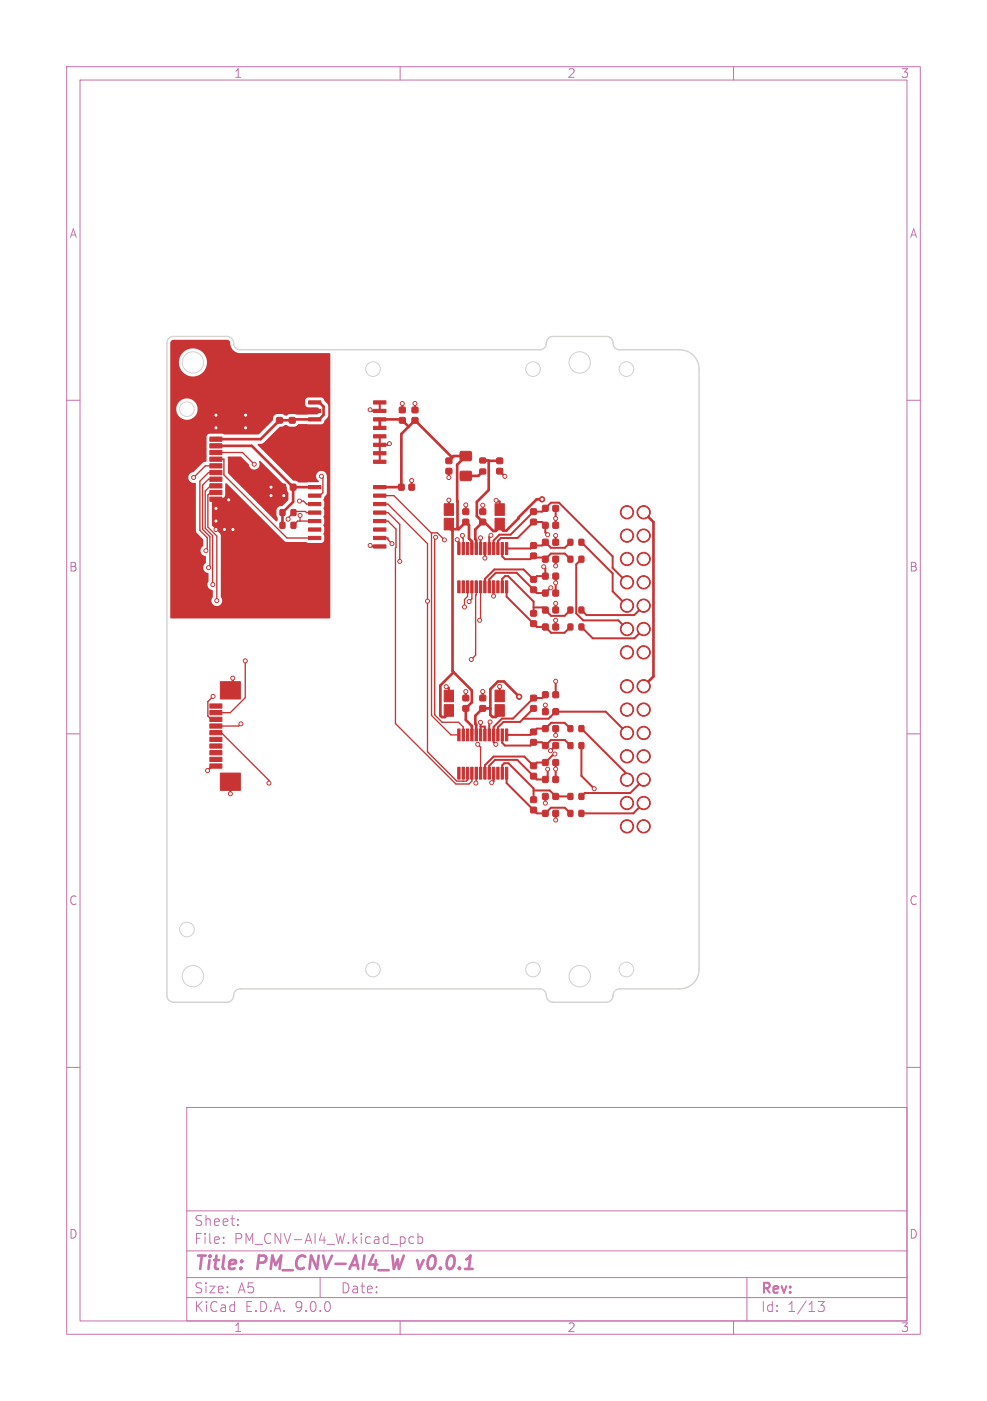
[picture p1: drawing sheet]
<svg xmlns="http://www.w3.org/2000/svg" width="148mm" height="210mm" viewBox="0 0 148 210" stroke-linecap="round" stroke-linejoin="round" font-family="sans-serif">
<defs><g id="words">
<g font-size="2.8" fill="#c872ab">
<text x="29" y="190.9">Title:</text>
<text x="38.7" y="190.9">PM_CNV-AI4_W</text>
<text x="63.5" y="190.9">v0.0.1</text>
</g>
<g font-size="2.1" fill="#c872ab">
<text x="29" y="184">Sheet:</text>
<text x="29" y="186.7">File:</text>
<text x="35.1" y="186.7">PM_CNV-AI4_W.kicad_pcb</text>
<text x="29" y="196.9">KiCad</text>
<text x="29" y="194.1">Size:</text>
<text x="35.7" y="194.1">A5</text>
<text x="36.7" y="196.9">E.D.A.</text>
<text x="44.3" y="196.9">9.0.0</text>
<text x="51" y="194.1">Date:</text>
<text x="114" y="194.3">Rev:</text>
<text x="114" y="196.9">Id:</text>
<text x="118.1" y="196.9">1/13</text>
</g>
<g font-size="1.8" fill="#c872ab">
<text x="35" y="11.9">1</text>
<text x="85" y="11.9">2</text>
<text x="135" y="11.9">3</text>
<text x="10.3" y="35.9">A</text>
<text x="136.4" y="35.9">A</text>
<text x="10.3" y="85.9">B</text>
<text x="136.3" y="85.9">B</text>
<text x="10.3" y="135.9">C</text>
<text x="136.3" y="135.9">C</text>
<text x="10.3" y="185.9">D</text>
<text x="136.3" y="185.9">D</text>
<text x="35" y="199.9">1</text>
<text x="85" y="199.9">2</text>
<text x="135" y="199.9">3</text>
</g>
</g></defs>
<g fill="none" stroke="#c872ab" stroke-width=".15">
<path d="M10 10h128v190h-128zM12 12h124v186h-124zM60 10v2M110 10v2M10 60h2M136 60h2M10 110h2M136 110h2M10 160h2M28 166h108v32h-108zM136 160h2M28 194.5h108"/>
<path d="M28 191.5h108M28 187.5h108M28 181.5h108M33.5 186.3v.1M33.5 185.5v.1M35.7 183.6v.1M35.7 182.8v.1M48 191.5v3M60 198v2M61.4 186.3l.2 .1 .4-.1M62 185.5l-.4-.1-.2 .1M62.7 185.5l.4-.1 .3 .3v.4l-.2 .2h-.5"/>
<path d="M62.7 184.9v1.5M110 198v2M112 191.5v6.5M122.7 195.1h.9l-.5 .6a.41 .41 0 0 1 .5 .3v.3l-.1 .2h-.8"/>
</g>
<path d="M62.6 188.9l.3 1.3" fill="none" stroke="#c872ab" stroke-width=".4"/>
<g fill="#c83434" stroke="#c83434" stroke-width=".15">
<path d="M81.4 103.7h.8v.8h-.8z"/>
<path d="M82.9 103.7h.8v.8h-.8z"/>
<path d="M85.2 93.6h.7v.8h-.7z"/>
<path d="M86.8 93.6h.7v.8h-.7z"/>
<path d="M74.2 105.6h1.4v1.8h-1.4z"/>
<path d="M74.2 103.5h1.4v1.7h-1.4z"/>
<path d="M43.4 62.6h.8v.8h-.8z"/>
<path d="M43.4 61.1h.8v.7h-.8z"/>
<path d="M85.2 121.5h.7v.8h-.7z"/>
<path d="M86.8 121.5h.7v.8h-.7z"/>
<path d="M81.4 116.4h.8v.8h-.8z"/>
<path d="M82.9 116.4h.8v.8h-.8z"/>
<path d="M68.6 115h.4v1.8h-.4z"/>
<path d="M69.3 115h.3v1.8h-.3z"/>
<path d="M69.9 115h.4v1.8h-.4z"/>
<path d="M70.6 115h.3v1.8h-.3z"/>
<path d="M71.2 115h.4v1.8h-.4z"/>
<path d="M71.9 115h.3v1.8h-.3z"/>
<path d="M72.5 115h.4v1.8h-.4z"/>
<path d="M73.2 115h.3v1.8h-.3z"/>
<path d="M73.8 115h.4v1.8h-.4z"/>
<path d="M74.5 115h.3v1.8h-.3z"/>
<path d="M75.1 115h.4v1.8h-.4z"/>
<path d="M75.8 115h.3v1.8h-.3z"/>
<path d="M75.8 109.3h.3v1.7h-.3z"/>
<path d="M75.1 109.3h.4v1.7h-.4z"/>
<path d="M74.5 109.3h.3v1.7h-.3z"/>
<path d="M73.8 109.3h.4v1.7h-.4z"/>
<path d="M73.2 109.3h.3v1.7h-.3z"/>
<path d="M72.5 109.3h.4v1.7h-.4z"/>
<path d="M71.9 109.3h.3v1.7h-.3z"/>
<path d="M71.2 109.3h.4v1.7h-.4z"/>
<path d="M70.6 109.3h.3v1.7h-.3z"/>
<path d="M69.9 109.3h.4v1.7h-.4z"/>
<path d="M69.3 109.3h.3v1.7h-.3z"/>
<path d="M68.6 109.3h.4v1.7h-.4z"/>
<path d="M81.4 83.4h.8v.8h-.8z"/>
<path d="M82.9 83.4h.8v.8h-.8z"/>
<path d="M82.9 80.9h.8v.8h-.8z"/>
<path d="M81.4 80.9h.8v.8h-.8z"/>
<path d="M74.5 68.7h.8v.8h-.8z"/>
<path d="M74.5 70.2h.8v.8h-.8z"/>
<path d="M66.6 105.6h1.4v1.8h-1.4z"/>
<path d="M66.6 103.5h1.4v1.7h-1.4z"/>
<path d="M82.9 113.9h.8v.8h-.8z"/>
<path d="M81.4 113.9h.8v.8h-.8z"/>
<path d="M79.6 119.5h.8v.8h-.8z"/>
<path d="M79.6 121h.8v.8h-.8z"/>
<path d="M79.6 81.4h.8v.8h-.8z"/>
<path d="M79.6 82.9h.8v.8h-.8z"/>
<path d="M82.9 78.3h.8v.8h-.8z"/>
<path d="M81.4 78.3h.8v.8h-.8z"/>
<path d="M79.6 91.6h.8v.7h-.8z"/>
<path d="M79.6 93.1h.8v.8h-.8z"/>
<path d="M79.6 105.8h.8v.8h-.8z"/>
<path d="M79.6 104.3h.8v.7h-.8z"/>
<path d="M79.6 86.5h.8v.7h-.8z"/>
<path d="M79.6 88h.8v.8h-.8z"/>
<path d="M81.4 75.8h.8v.8h-.8z"/>
<path d="M82.9 75.8h.8v.8h-.8z"/>
<path d="M72 70.3h.8v.7h-.8z"/>
<path d="M72 68.7h.8v.7h-.8z"/>
<path d="M82.9 108.8h.8v.8h-.8z"/>
<path d="M81.4 108.8h.8v.8h-.8z"/>
<path d="M85.2 80.9h.7v.8h-.7z"/>
<path d="M86.8 80.9h.7v.8h-.7z"/>
<path d="M79.6 114.4h.8v.8h-.8z"/>
<path d="M79.6 116h.8v.7h-.8z"/>
<path d="M82.9 91h.8v.8h-.8z"/>
<path d="M81.4 91h.8v.8h-.8z"/>
<path d="M68.6 87.1h.4v1.7h-.4z"/>
<path d="M69.3 87.1h.3v1.7h-.3z"/>
<path d="M69.9 87.1h.4v1.7h-.4z"/>
<path d="M70.6 87.1h.3v1.7h-.3z"/>
<path d="M71.2 87.1h.4v1.7h-.4z"/>
<path d="M71.9 87.1h.3v1.7h-.3z"/>
<path d="M72.5 87.1h.4v1.7h-.4z"/>
<path d="M73.2 87.1h.3v1.7h-.3z"/>
<path d="M73.8 87.1h.4v1.7h-.4z"/>
<path d="M74.5 87.1h.3v1.7h-.3z"/>
<path d="M75.1 87.1h.4v1.7h-.4z"/>
<path d="M75.8 87.1h.3v1.7h-.3z"/>
<path d="M75.8 81.3h.3v1.8h-.3z"/>
<path d="M75.1 81.3h.4v1.8h-.4z"/>
<path d="M74.5 81.3h.3v1.8h-.3z"/>
<path d="M73.8 81.3h.4v1.8h-.4z"/>
<path d="M73.2 81.3h.3v1.8h-.3z"/>
<path d="M72.5 81.3h.4v1.8h-.4z"/>
<path d="M71.9 81.3h.3v1.8h-.3z"/>
<path d="M71.2 81.3h.4v1.8h-.4z"/>
<path d="M70.6 81.3h.3v1.8h-.3z"/>
<path d="M69.9 81.3h.4v1.8h-.4z"/>
<path d="M69.3 81.3h.3v1.8h-.3z"/>
<path d="M68.6 81.3h.4v1.8h-.4z"/>
<path d="M69.4 105.8h.9v.8h-.9z"/>
<path d="M69.4 104.3h.9v.7h-.9z"/>
<path d="M69.4 77.9h.9v.7h-.9z"/>
<path d="M69.4 76.3h.9v.8h-.9z"/>
<path d="M31.5 114.5h1.8v.6h-1.8z"/>
<path d="M31.5 113.5h1.8v.6h-1.8z"/>
<path d="M31.5 112.5h1.8v.6h-1.8z"/>
<path d="M31.5 111.5h1.8v.6h-1.8z"/>
<path d="M31.5 110.5h1.8v.6h-1.8z"/>
<path d="M31.5 109.5h1.8v.6h-1.8z"/>
<path d="M31.5 108.5h1.8v.6h-1.8z"/>
<path d="M31.5 107.5h1.8v.6h-1.8z"/>
<path d="M31.5 106.5h1.8v.6h-1.8z"/>
<path d="M31.5 105.5h1.8v.6h-1.8z"/>
<path d="M33 115.9h3v2.6h-3z"/>
<path d="M33 102.2h3v2.6h-3z"/>
<path d="M81.4 106.3h.8v.8h-.8z"/>
<path d="M82.9 106.3h.8v.8h-.8z"/>
<path d="M42 76.4h.7v.9h-.7z"/>
<path d="M43.7 76.4h.6v.9h-.6z"/>
<path d="M59.9 62.6h.8v.8h-.8z"/>
<path d="M59.9 61.1h.8v.7h-.8z"/>
<path d="M69 70.7h1.7v1.3h-1.7z"/>
<path d="M69 67.7h1.7v1.3h-1.7z"/>
<path d="M41.5 62.6h.8v.8h-.8z"/>
<path d="M41.5 61.1h.8v.7h-.8z"/>
<path d="M42 78.3h.7v.9h-.7z"/>
<path d="M43.7 78.3h.6v.9h-.6z"/>
<path d="M66.6 77.7h1.4v1.7h-1.4z"/>
<path d="M66.6 75.5h1.4v1.8h-1.4z"/>
<path d="M81.4 111.4h.8v.8h-.8z"/>
<path d="M82.9 111.4h.8v.8h-.8z"/>
<path d="M82.9 86h.8v.8h-.8z"/>
<path d="M81.4 86h.8v.8h-.8z"/>
<path d="M61.8 62.6h.8v.8h-.8z"/>
<path d="M61.8 61.1h.8v.7h-.8z"/>
<path d="M79.6 109.3h.8v.8h-.8z"/>
<path d="M79.6 110.9h.8v.7h-.8z"/>
<path d="M81.4 119h.8v.8h-.8z"/>
<path d="M82.9 119h.8v.8h-.8z"/>
<path d="M66.9 68.7h.8v.8h-.8z"/>
<path d="M66.9 70.2h.8v.8h-.8z"/>
<path d="M31.5 74.5h1.8v.6h-1.8z"/>
<path d="M31.5 73.5h1.8v.6h-1.8z"/>
<path d="M31.5 72.5h1.8v.6h-1.8z"/>
<path d="M31.5 71.5h1.8v.6h-1.8z"/>
<path d="M31.5 70.5h1.8v.6h-1.8z"/>
<path d="M31.5 69.5h1.8v.6h-1.8z"/>
<path d="M31.5 68.5h1.8v.6h-1.8z"/>
<path d="M31.5 67.5h1.8v.6h-1.8z"/>
<path d="M31.5 66.5h1.8v.6h-1.8z"/>
<path d="M31.5 65.5h1.8v.6h-1.8z"/>
<path d="M33 75.9h3v2.6h-3z"/>
<path d="M33 62.2h3v2.6h-3z"/>
<path d="M72 105.8h.8v.8h-.8z"/>
<path d="M72 104.3h.8v.7h-.8z"/>
<path d="M46.3 72.8h1.8v.5h-1.8z"/>
<path d="M46.3 74.1h1.8v.4h-1.8z"/>
<path d="M46.3 75.3h1.8v.5h-1.8z"/>
<path d="M46.3 76.6h1.8v.5h-1.8z"/>
<path d="M46.3 77.9h1.8v.4h-1.8z"/>
<path d="M46.3 79.1h1.8v.5h-1.8z"/>
<path d="M46.3 80.4h1.8v.5h-1.8z"/>
<path d="M46.3 81.7h1.8v.5h-1.8z"/>
<path d="M56 81.7h1.9v.5h-1.9z"/>
<path d="M56 80.4h1.9v.5h-1.9z"/>
<path d="M56 79.1h1.9v.5h-1.9z"/>
<path d="M56 77.9h1.9v.4h-1.9z"/>
<path d="M56 76.6h1.9v.5h-1.9z"/>
<path d="M56 75.3h1.9v.5h-1.9z"/>
<path d="M56 74.1h1.9v.4h-1.9z"/>
<path d="M56 72.8h1.9v.5h-1.9z"/>
<path d="M81.4 88.5h.8v.8h-.8z"/>
<path d="M82.9 88.5h.8v.8h-.8z"/>
<path d="M72 77.9h.8v.7h-.8z"/>
<path d="M72 76.3h.8v.8h-.8z"/>
<path d="M85.2 111.3h.7v.9h-.7z"/>
<path d="M86.8 111.3h.7v.9h-.7z"/>
<path d="M79.6 77.9h.8v.7h-.8z"/>
<path d="M79.6 76.3h.8v.8h-.8z"/>
<path d="M81.4 121.5h.8v.8h-.8z"/>
<path d="M82.9 121.5h.8v.8h-.8z"/>
<path d="M85.2 83.4h.7v.8h-.7z"/>
<path d="M86.8 83.4h.7v.8h-.7z"/>
<path d="M81.4 93.6h.8v.8h-.8z"/>
<path d="M82.9 93.6h.8v.8h-.8z"/>
<path d="M85.2 108.8h.7v.8h-.7z"/>
<path d="M86.8 108.8h.7v.8h-.7z"/>
<path d="M74.2 77.7h1.4v1.7h-1.4z"/>
<path d="M74.2 75.5h1.4v1.8h-1.4z"/>
<path d="M59.8 72.6h.8v.8h-.8z"/>
<path d="M61.4 72.6h.7v.8h-.7z"/>
<path d="M46.3 60.1h1.8v.5h-1.8z"/>
<path d="M46.3 61.4h1.8v.4h-1.8z"/>
<path d="M46.3 62.6h1.8v.5h-1.8z"/>
<path d="M46.3 63.9h1.8v.5h-1.8z"/>
<path d="M46.3 65.2h1.8v.4h-1.8z"/>
<path d="M46.3 66.4h1.8v.5h-1.8z"/>
<path d="M46.3 67.7h1.8v.5h-1.8z"/>
<path d="M46.3 69h1.8v.5h-1.8z"/>
<path d="M56 69h1.9v.5h-1.9z"/>
<path d="M56 67.7h1.9v.5h-1.9z"/>
<path d="M56 66.4h1.9v.5h-1.9z"/>
<path d="M56 65.2h1.9v.4h-1.9z"/>
<path d="M56 63.9h1.9v.5h-1.9z"/>
<path d="M56 62.6h1.9v.5h-1.9z"/>
<path d="M56 61.4h1.9v.4h-1.9z"/>
<path d="M56 60.1h1.9v.5h-1.9z"/>
<path d="M43.6 72.6h.7v.8h-.7z"/>
<path d="M42 72.6h.8v.8h-.8z"/>
<path d="M85.2 91h.7v.9h-.7z"/>
<path d="M86.8 91h.7v.9h-.7z"/>
<path d="M85.2 119h.7v.8h-.7z"/>
<path d="M86.8 119h.7v.8h-.7z"/>
<circle cx="94" cy="97.8" r="1"/>
<circle cx="94" cy="94.3" r="1"/>
<circle cx="94" cy="90.8" r="1"/>
<circle cx="94" cy="87.3" r="1"/>
<circle cx="94" cy="83.8" r="1"/>
<circle cx="94" cy="80.3" r="1"/>
<circle cx="94" cy="76.8" r="1"/>
<circle cx="96.5" cy="97.8" r="1"/>
<circle cx="96.5" cy="94.3" r="1"/>
<circle cx="96.5" cy="90.8" r="1"/>
<circle cx="96.5" cy="87.3" r="1"/>
<circle cx="96.5" cy="83.8" r="1"/>
<circle cx="96.5" cy="80.3" r="1"/>
<circle cx="96.5" cy="76.8" r="1"/>
<circle cx="94" cy="123.9" r="1"/>
<circle cx="94" cy="120.4" r="1"/>
<circle cx="94" cy="116.9" r="1"/>
<circle cx="94" cy="113.4" r="1"/>
<circle cx="94" cy="109.9" r="1"/>
<circle cx="94" cy="106.4" r="1"/>
<circle cx="94" cy="102.9" r="1"/>
<circle cx="96.5" cy="123.9" r="1"/>
<circle cx="96.5" cy="120.4" r="1"/>
<circle cx="96.5" cy="116.9" r="1"/>
<circle cx="96.5" cy="113.4" r="1"/>
<circle cx="96.5" cy="109.9" r="1"/>
<circle cx="96.5" cy="106.4" r="1"/>
<circle cx="96.5" cy="102.9" r="1"/>
<circle cx="38.1" cy="69.6" r=".3"/>
<circle cx="48.2" cy="71.4" r=".3"/>
<circle cx="32.4" cy="79.4" r=".3"/>
<circle cx="36.8" cy="62.2" r=".3"/>
<circle cx="32.4" cy="62.2" r=".3"/>
<circle cx="32.4" cy="64.1" r=".3"/>
<circle cx="36.8" cy="64.1" r=".3"/>
<circle cx="34.9" cy="79.4" r=".3"/>
<circle cx="40.6" cy="74.3" r=".3"/>
<circle cx="32.4" cy="78.1" r=".3"/>
<circle cx="34.3" cy="74.9" r=".3"/>
<circle cx="42.5" cy="74.3" r=".3"/>
<circle cx="33.7" cy="79.4" r=".3"/>
<circle cx="40.6" cy="73" r=".3"/>
<circle cx="32.4" cy="76.2" r=".3"/>
<circle cx="64.1" cy="90.1" r=".3"/>
<circle cx="69.7" cy="91" r=".3"/>
<circle cx="34.9" cy="101.7" r=".3"/>
<circle cx="74.4" cy="75" r=".3"/>
<circle cx="74" cy="89.4" r=".3"/>
<circle cx="82.6" cy="112.5" r=".3"/>
<circle cx="69.9" cy="103.7" r=".3"/>
<circle cx="83.3" cy="93" r=".3"/>
<circle cx="72.4" cy="75.7" r=".3"/>
<circle cx="69.9" cy="75.7" r=".3"/>
<circle cx="81.8" cy="105.7" r=".3"/>
<circle cx="66.9" cy="102.9" r=".3"/>
<circle cx="60.3" cy="60.5" r=".3"/>
<circle cx="55.5" cy="81.8" r=".3"/>
<circle cx="83.3" cy="110.2" r=".3"/>
<circle cx="83.3" cy="77.7" r=".3"/>
<circle cx="72.4" cy="103.7" r=".3"/>
<circle cx="72.1" cy="80.6" r=".3"/>
<circle cx="55.5" cy="61.4" r=".3"/>
<circle cx="83.3" cy="80.3" r=".3"/>
<circle cx="83.3" cy="115.3" r=".3"/>
<circle cx="83.3" cy="102.1" r=".3"/>
<circle cx="75.7" cy="71.4" r=".3"/>
<circle cx="81.8" cy="120.4" r=".3"/>
<circle cx="67.3" cy="75" r=".3"/>
<circle cx="67.3" cy="71.6" r=".3"/>
<circle cx="31.1" cy="115.5" r=".3"/>
<circle cx="72.1" cy="108.3" r=".3"/>
<circle cx="83.3" cy="122.9" r=".3"/>
<circle cx="72.7" cy="83.7" r=".3"/>
<circle cx="61.7" cy="72" r=".3"/>
<circle cx="83.3" cy="87.4" r=".3"/>
<circle cx="58.4" cy="66.5" r=".3"/>
<circle cx="83.3" cy="84.8" r=".3"/>
<circle cx="83.3" cy="90.4" r=".3"/>
<circle cx="62.2" cy="60.5" r=".3"/>
<circle cx="74.9" cy="102.9" r=".3"/>
<circle cx="34.5" cy="119" r=".3"/>
<circle cx="73.7" cy="117.3" r=".3"/>
<circle cx="81.3" cy="74.8" r=".4"/>
<circle cx="77.9" cy="104.4" r=".4"/>
<circle cx="66.6" cy="80.9" r=".3"/>
<circle cx="68.6" cy="80.9" r=".3"/>
<circle cx="65.3" cy="80.5" r=".3"/>
<circle cx="58.8" cy="81.5" r=".3"/>
<circle cx="69.3" cy="80.3" r=".3"/>
<circle cx="44.9" cy="75.1" r=".3"/>
<circle cx="29" cy="71.6" r=".3"/>
<circle cx="31.9" cy="87.6" r=".3"/>
<circle cx="32.5" cy="90" r=".3"/>
<circle cx="82.1" cy="80.2" r=".3"/>
<circle cx="73.6" cy="80.2" r=".3"/>
<circle cx="81.5" cy="85" r=".3"/>
<circle cx="82.6" cy="88.1" r=".3"/>
<circle cx="73.5" cy="108.2" r=".3"/>
<circle cx="89.1" cy="118.2" r=".3"/>
<circle cx="74.4" cy="111.6" r=".3"/>
<circle cx="83.2" cy="113" r=".3"/>
<circle cx="82.1" cy="115.3" r=".3"/>
<circle cx="59.9" cy="84.2" r=".3"/>
<circle cx="70.3" cy="90.2" r=".3"/>
<circle cx="30.9" cy="82.6" r=".3"/>
<circle cx="31.3" cy="85.1" r=".3"/>
<circle cx="70.7" cy="98.9" r=".3"/>
<circle cx="32" cy="104.4" r=".3"/>
<circle cx="36.1" cy="108.5" r=".3"/>
<circle cx="71.6" cy="111.6" r=".3"/>
<circle cx="71.4" cy="117.4" r=".3"/>
<circle cx="40.3" cy="117.4" r=".3"/>
<circle cx="71.9" cy="93" r=".3"/>
<circle cx="36.8" cy="99.1" r=".3"/>
<circle cx="43.2" cy="77.8" r=".3"/>
<circle cx="45" cy="77.3" r=".3"/>
</g>
<g fill="none" stroke="#c83434" stroke-width=".4">
<path d="M32.4 66.8h5.4l6.2 6.2M44 73h3.2M44 73v2.2l-1.6 1.6v1.9M47.2 60.3h.7l.6 .7v1.2l-.7 .7h-3.8l-.2 .1h-1.9l-2.8 2.8h-6.7M56.9 62.9h3.3l1.1 1.1M56.9 63v1.1M67.3 78.7l.7 .6h.8M67.3 69.1l.7-.7h1.8l-1.2 1.3v9.5l.2 .1M67.3 78.6v.4l.6 .6v21l2.9 2.9v1.8l-1 .9v1.7l1 .9v1.4M67.8 68.6l-5.6-5.6-2 2.1v7.9h-3.3M68.8 79.3l1-1.1 .5 .5v2l.5 .5v1M72.4 78.2l-1.1 1.2 .1 2.8"/>
<path d="M72.4 78.2h.2l1.4 1.4h.3l.6-.6M72.4 69l.9 .1M72.4 70.7l-.7 .6h-1.9M73.3 69.1v4.4l-1.8 1.7v2.2l.9 .8M73.3 69.1h1.6M74.9 78.6v.4M81.3 74.8h-.8l-4.6 4.8h-.4l-.6-.6M96.5 76.8l1.5 1.5v23.1l-1.5 1.5M68 100.8l-2 2v4.4l.3 .3h.4l.6-.6v-.4M73.5 106.2h-1.1l-1.1 1.1 .1 2.9M77.9 104.4l-2.3-2.2h-.9l-1.2 1.1v3.9l.4 .3h.5l.5-.6v-.4"/>
</g>
<g fill="none" stroke="#c83434" stroke-width=".2">
<path d="M32.4 67.8h4l1.7 1.8M32.4 68.8h1.2v2.4l9.4 9.4h4.2M32.4 69.8h-1.6l-1.8 1.8M32.4 72.8h-.8l-.8 .8v5.6l1.1 1.1v7.3M32.4 73.8h-.8l-.4 .4v4.8l1.3 1.4v9.6M32.4 70.8h-1.1l-1.3 1.3v7.4l1.1 1.1v1.8l-.2 .2M32.4 71.8h-1.1l-.9 .9v6.6l1.1 1.1v4.5l-.2 .2M44.9 75.1h.6l.5 .5h1.2M45 77.3v.8M47.2 76.8h-1.2l-.2-.1h-1.6l-1 .9v.2M47.2 78.1h-2.6l-.6 .6M48.2 71.4l.2 .2v2.2l-.4 .5h-.8"/>
<path d="M56.9 74.3h2.2l5.6 5.6M56.9 75.6h1.3l5.9 5.9v31.2l4.4 4.4h1.4l.2-.2v-1M56.9 78.1h1.3l1.2 1.2-.1 29.2 9.1 9h1.9l.5-.4v-1.2M56.9 76.8h1.3l1.7 1.8v5.6M64.7 79.9v27.3l2.9 3h1.2M64.7 79.9h.9l1 1M36.8 99.1v5.5l-2.3 2.2h-2.1M56.9 80.6h1.3v.3l.6 .6M59.9 84.2h.1M65.3 80.5l-.1 .2v26.4l1.1 1.2h2.5l.7 .7v1.2M68.6 80.9l.2 .3v1M69.3 80.3v.3l.2 .2v1.4"/>
<path d="M69.7 91h.1M70.1 88v1.4l-.4 .5v1.1M70.8 88v1.8l-.5 .4M71.4 88v1.2h-.1v9l-.6 .7M72.1 88v4.8l-.2 .2M32 104.4l-.8 .8v2.1l.5 .5h.7M32.4 109.8h.8l7.1 7.2v.4M36.1 108.5l-.3 .3h-3.4M69.4 117.1h.1M71.4 115.9v1.5M71.6 111.6l.5 .4v3.9"/>
</g>
<g fill="none" stroke="#c83434" stroke-width=".3">
<path d="M56.9 60.3v1.3h-1.2l-.2-.2M56.9 65.4v3.8M58.4 66.5l-.2 .2h-1.3M60.3 60.5v1M61.7 72v1M62.2 60.5v1M67.3 70.6v1M67.3 75v1.4M69.8 75.7v1M72.4 75.7v1M74.4 75l.2 .2h.3v1.2M74.9 70.6l.8 .8"/>
<path d="M83.3 76.2v2.5M55.5 81.8l.2 .1h1.2M72.1 80.6v1.6M72.7 82.2v1.5M73.4 88v-1.2l.9-.9h3.2l3 3h1.3l.8-.8M73.6 80.2l-.2 .3v1.7M74 82.2v-1.2l.9-.9h1.7l3.4-3.4h1.3l1.3-1.3h1.2l8.1 8v1.7l2.1 2.2M74 88v1.4M75.3 82.2v1.2l.4 .4h3.8l.5-.5M75.3 88v-1.2l.4-.4h.5l3.8 3.8v1.7M76 88v1.4l4.5 4.6h1.3l.8 .9h2.1l.8-.9M79.8 83.6h1.7l.3 .2 .8-.8h2.1l.8 .8"/>
<path d="M80 91.1h1.4l1.2 1.2h2.1l.8-.9M81.5 85l.3 .2v1.2h-1.3l-.5 .5-1.5-1.5h-4.4l-1.4 1.4v1.2M82.1 80.2l-.3-.4v-1.1l-.5-.5h-1.3l-2.4 2.4h-2.5l-.4 .5v1.1M83.3 80.3v1M83.3 83.8v1M83.3 86.4v2.5M83.3 90.4v1M83.3 93v1M85.5 81.3l-.8 .8h-2.1l-.8-.8-.5 .5h-1.3l-.4 .4h-3.6M87.2 81.3l4.7 4.7v2.6l2.1 2.2M87.2 83.8l-.8 .8v7.4l1.1 1h5.2l1.3 1.3M87.2 94l1.7 1.7h6.2l1.4-1.4"/>
<path d="M96.5 90.8l-1.4 1.4h-7.2l-.7-.8M32.4 114.8h.1M32.4 114.8h-.6l-.7 .7M34.5 117.2v1.8M34.9 101.7v1.4l-.4 .4M66.9 102.9l.2 .2h.2v1.2M69.8 103.7v.9M72.1 108.3v1.9M72.1 108.9h.6v1.3M72.4 103.7v.9M73.5 108.2l-.1 .1v1.9M74 115.9v1.2l-.3 .2"/>
<path d="M74.9 102.9v1.4M74.9 103.1h.1M75.3 110.2v1.1l.4 .5h3.8l.5-.5h1.3l.5 .5 .8-.9h2.1l.8 .9M75.3 115.9v-1.2l.3-.3h.6l3.8 3.8v1.7M76 115.9v1.5l4.5 4.5h1.3l.8-.8h2.1l.8 .8M76.2 110.2h.1M78.5 107.7h.1M78.5 107.7h3.8l1-1h7.5l3.2 3.2M80 106.2l-2 2h-2.5l-.8 .8v1.2M80 118.5h2.4l.9 .9h2.2M81.8 105.7v1M81.8 119.4v1"/>
<path d="M81.8 104.1l-.5 .5h-1.3l-3.1 3.1h-1.6l-1.3 1.3v2.2l.4 .4M82.1 115.3v1.2l-.3 .3h-1.3l-2.9-2.9h-3.4l-.8 .9v1.1M82.6 107.4h.1M83.2 113h-.2l-1.2 1.3h-1.3l-.5 .5-1.4-1.4h-4.6l-1.3 1.3v1.2M83.3 102.1v2M83.3 109.2v1M83.3 114.3v2.5M83.3 111.8l-.7 .7M85.5 109.2l-.8-.9h-2.1l-.8 .9h-1.3l-.9 1h-3.6M87.2 111.8v4.5l1.9 1.9M87.2 109.2l6.8 6.9v.8M96.5 116.9l-2 2h-6.8l-.5 .5"/>
<path d="M83.3 121.9v1M96.5 120.4l-1.5 1.5h-7.8"/>
</g>
<g fill="#c83434">
<path d="M34.2 68.5h1.9l1.2 1.1a.83 .83 0 0 0 1 .8 .83 .83 0 0 0 .5-1.2l.3-.1 3.9 4v.3l.3 .5v1l-1 1a.73 .73 0 0 0-.8 .6v.7l.2 .4v.3l-.3 .3-7.2-7.2z"/>
<path d="M25.7 51l.3-.1h8a.52 .52 0 0 1 .5 .6 1.51 1.51 0 0 0 1.4 1.4l13.6 .1v39.7h-23.9l-.1-21.1h2.7a.92 .92 0 0 0 1.1 .8l.1 7.2 .1 .3 1 1v.9a.9 .9 0 0 0-.4 .9 .9 .9 0 0 0 .8 .7v.9a.9 .9 0 0 0-.4 1 .9 .9 0 0 0 .8 .7v1.1a.89 .89 0 0 0 .6 1.4v1a.82 .82 0 0 0 0 1.1 .82 .82 0 0 0 1.1 .1 .82 .82 0 0 0 .1-1.2v-9.2l-.1-.3-1.2-1.3v-3.9l.1-.2h1.4l.3-.1 .2-.3v-1.8l.2 .1 8.8 8.7 5.4 .2 .3-.2 .1-.2v-.7a.45 .45 0 0 1 0-.6v-.7a.47 .47 0 0 1 0-.6v-.6a.47 .47 0 0 1 0-.7v-.6a.43 .43 0 0 1 0-.6v-.7a.47 .47 0 0 1 0-.6l.4-.7v-2.4a.82 .82 0 0 0-1.1-.8 .82 .82 0 0 0-.1 1.4l-.1 .2h-2.9l-.3-.2-.5-.1-5.3-5.3v-.1l.6-.1 .2-.1 2.4-2.4 .6-.1a.49 .49 0 0 1 .8 0h.9l.6-.3h3.6l.8-1.2v-1.7l-.8-1.1h-2.2l-.3 .1-.1 .3v.8l.4 .3h1.5l.1 .2v.5l-.2 .3h-4.3a.49 .49 0 0 1-.8 0h-1a.86 .86 0 0 0-.6 .9l-2.1 2.1h-7.6l-.2 .4v3.7l-.6 .1-1.4 1.5a.89 .89 0 0 0-.8 .8h-2.7v-10.3h.9v.3a1.61 1.61 0 0 0 2.6 1 1.61 1.61 0 0 0-.2-2.7 1.61 1.61 0 0 0-2.4 1.4h-.9v-7h1.3v.3a2.11 2.11 0 0 0 3.3 1.5 2.11 2.11 0 0 0-.2-3.6 2.11 2.11 0 0 0-3.1 1.8h-1.3v-2.9z"/>
</g>
<g fill="#fff" stroke="#fff" stroke-width=".15">
<circle cx="38.1" cy="69.6" r=".15"/>
<circle cx="48.2" cy="71.4" r=".15"/>
<circle cx="32.4" cy="79.4" r=".15"/>
<circle cx="36.8" cy="62.2" r=".15"/>
<circle cx="32.4" cy="62.2" r=".15"/>
<circle cx="32.4" cy="64.1" r=".15"/>
<circle cx="36.8" cy="64.1" r=".15"/>
<circle cx="34.9" cy="79.4" r=".15"/>
<circle cx="40.6" cy="74.3" r=".15"/>
<circle cx="32.4" cy="78.1" r=".15"/>
<circle cx="34.3" cy="74.9" r=".15"/>
<circle cx="42.5" cy="74.3" r=".15"/>
<circle cx="33.7" cy="79.4" r=".15"/>
<circle cx="40.6" cy="73" r=".15"/>
<circle cx="32.4" cy="76.2" r=".15"/>
<circle cx="64.1" cy="90.1" r=".15"/>
<circle cx="69.7" cy="91" r=".15"/>
<circle cx="34.9" cy="101.7" r=".15"/>
<circle cx="74.4" cy="75" r=".15"/>
<circle cx="74" cy="89.4" r=".15"/>
<circle cx="82.6" cy="112.5" r=".15"/>
<circle cx="69.8" cy="103.7" r=".15"/>
<circle cx="83.3" cy="93" r=".15"/>
<circle cx="72.4" cy="75.7" r=".15"/>
<circle cx="69.8" cy="75.7" r=".15"/>
<circle cx="81.8" cy="105.7" r=".15"/>
<circle cx="66.9" cy="102.9" r=".15"/>
<circle cx="60.3" cy="60.5" r=".15"/>
<circle cx="55.5" cy="81.8" r=".15"/>
<circle cx="83.3" cy="110.2" r=".15"/>
<circle cx="83.3" cy="77.7" r=".15"/>
<circle cx="72.4" cy="103.7" r=".15"/>
<circle cx="72.1" cy="80.6" r=".15"/>
<circle cx="55.5" cy="61.4" r=".15"/>
<circle cx="83.3" cy="80.3" r=".15"/>
<circle cx="83.3" cy="115.3" r=".15"/>
<circle cx="83.3" cy="102.1" r=".15"/>
<circle cx="75.7" cy="71.4" r=".15"/>
<circle cx="81.8" cy="120.4" r=".15"/>
<circle cx="67.3" cy="75" r=".15"/>
<circle cx="67.3" cy="71.6" r=".15"/>
<circle cx="31.1" cy="115.5" r=".15"/>
<circle cx="72.1" cy="108.3" r=".15"/>
<circle cx="83.3" cy="122.9" r=".15"/>
<circle cx="72.7" cy="83.7" r=".15"/>
<circle cx="61.7" cy="72" r=".15"/>
<circle cx="83.3" cy="87.4" r=".15"/>
<circle cx="58.4" cy="66.5" r=".15"/>
<circle cx="83.3" cy="84.8" r=".15"/>
<circle cx="83.3" cy="90.4" r=".15"/>
<circle cx="62.2" cy="60.5" r=".15"/>
<circle cx="74.9" cy="102.9" r=".15"/>
<circle cx="34.5" cy="119" r=".15"/>
<circle cx="73.7" cy="117.3" r=".15"/>
<circle cx="81.3" cy="74.8" r=".15"/>
<circle cx="77.9" cy="104.4" r=".15"/>
<circle cx="66.6" cy="80.9" r=".15"/>
<circle cx="68.6" cy="80.9" r=".15"/>
<circle cx="65.3" cy="80.5" r=".15"/>
<circle cx="58.8" cy="81.5" r=".15"/>
<circle cx="69.3" cy="80.3" r=".15"/>
<circle cx="44.9" cy="75.1" r=".15"/>
<circle cx="29" cy="71.6" r=".15"/>
<circle cx="31.9" cy="87.6" r=".15"/>
<circle cx="32.5" cy="90" r=".15"/>
<circle cx="82.1" cy="80.2" r=".15"/>
<circle cx="73.6" cy="80.2" r=".15"/>
<circle cx="81.5" cy="85" r=".15"/>
<circle cx="82.6" cy="88.1" r=".15"/>
<circle cx="73.5" cy="108.2" r=".15"/>
<circle cx="89.1" cy="118.2" r=".15"/>
<circle cx="74.4" cy="111.6" r=".15"/>
<circle cx="83.2" cy="113" r=".15"/>
<circle cx="82.1" cy="115.3" r=".15"/>
<circle cx="59.9" cy="84.2" r=".15"/>
<circle cx="70.3" cy="90.2" r=".15"/>
<circle cx="30.9" cy="82.5" r=".15"/>
<circle cx="31.3" cy="85.1" r=".15"/>
<circle cx="70.7" cy="98.9" r=".15"/>
<circle cx="32" cy="104.4" r=".15"/>
<circle cx="36.1" cy="108.5" r=".15"/>
<circle cx="71.6" cy="111.6" r=".15"/>
<circle cx="71.4" cy="117.4" r=".15"/>
<circle cx="40.3" cy="117.4" r=".15"/>
<circle cx="71.9" cy="93" r=".15"/>
<circle cx="36.8" cy="99.1" r=".15"/>
<circle cx="43.2" cy="77.8" r=".15"/>
<circle cx="45" cy="77.3" r=".15"/>
<circle cx="94" cy="97.8" r=".7"/>
<circle cx="94" cy="94.3" r=".7"/>
<circle cx="94" cy="90.8" r=".7"/>
<circle cx="94" cy="87.3" r=".7"/>
<circle cx="94" cy="83.8" r=".7"/>
<circle cx="94" cy="80.3" r=".7"/>
<circle cx="94" cy="76.8" r=".7"/>
<circle cx="96.5" cy="97.8" r=".7"/>
<circle cx="96.5" cy="94.3" r=".7"/>
<circle cx="96.5" cy="90.8" r=".7"/>
<circle cx="96.5" cy="87.3" r=".7"/>
<circle cx="96.5" cy="83.8" r=".7"/>
<circle cx="96.5" cy="80.3" r=".7"/>
<circle cx="96.5" cy="76.8" r=".7"/>
<circle cx="94" cy="123.9" r=".7"/>
<circle cx="94" cy="120.4" r=".7"/>
<circle cx="94" cy="116.9" r=".7"/>
<circle cx="94" cy="113.4" r=".7"/>
<circle cx="94" cy="109.9" r=".7"/>
<circle cx="94" cy="106.4" r=".7"/>
<circle cx="94" cy="102.9" r=".7"/>
<circle cx="96.5" cy="123.9" r=".7"/>
<circle cx="96.5" cy="120.4" r=".7"/>
<circle cx="96.5" cy="116.9" r=".7"/>
<circle cx="96.5" cy="113.4" r=".7"/>
<circle cx="96.5" cy="109.9" r=".7"/>
<circle cx="96.5" cy="106.4" r=".7"/>
<circle cx="96.5" cy="102.9" r=".7"/>
</g>
<path d="M25.3 50.7l.3-.2 .4-.1h8a1.16 1.16 0 0 1 1.1 1.4l.4 .4 .5 .2h44.9a1.16 1.16 0 0 0 1.1-1.3l.3-.4 .5-.3h8.1a1.16 1.16 0 0 1 1.1 1.4l.3 .4 .5 .2h9.1a2.9 2.9 0 0 1 2.9 2.9v90a2.9 2.9 0 0 1-2.9 2.9h-9a1.16 1.16 0 0 0-1 1.4l-.3 .4-.6 .2h-8.1a1.16 1.16 0 0 1-1-1.3l-.4-.5-.6-.2h-44.9a1.16 1.16 0 0 0-1 1.4l-.4 .4-.5 .2h-8.1a1 1 0 0 1-1-1v-97.8l.1-.4z" fill="none" stroke="#d0d2cd" stroke-width=".2"/>
<g fill="none" stroke="#d0d2cd" stroke-width=".15">
<circle cx="28.9" cy="54.3" r="1.6"/>
<circle cx="55.9" cy="55.3" r="1.1"/>
<circle cx="79.9" cy="55.3" r="1.1"/>
<circle cx="86.9" cy="54.3" r="1.6"/>
<circle cx="93.9" cy="55.3" r="1.1"/>
<circle cx="28" cy="61.3" r="1.1"/>
<circle cx="28" cy="139.3" r="1.1"/>
<circle cx="28.9" cy="146.3" r="1.6"/>
<circle cx="55.9" cy="145.3" r="1.1"/>
<circle cx="79.9" cy="145.3" r="1.1"/>
<circle cx="86.9" cy="146.3" r="1.6"/>
<circle cx="93.9" cy="145.3" r="1.1"/>
</g>
<g fill="#d0d2cd" stroke="#d0d2cd" stroke-width=".15">
<circle cx="94" cy="97.8" r=".7"/>
<circle cx="94" cy="94.3" r=".7"/>
<circle cx="94" cy="90.8" r=".7"/>
<circle cx="94" cy="87.3" r=".7"/>
<circle cx="94" cy="83.8" r=".7"/>
<circle cx="94" cy="80.3" r=".7"/>
<circle cx="94" cy="76.8" r=".7"/>
<circle cx="96.5" cy="97.8" r=".7"/>
<circle cx="96.5" cy="94.3" r=".7"/>
<circle cx="96.5" cy="90.8" r=".7"/>
<circle cx="96.5" cy="87.3" r=".7"/>
<circle cx="96.5" cy="83.8" r=".7"/>
<circle cx="96.5" cy="80.3" r=".7"/>
<circle cx="96.5" cy="76.8" r=".7"/>
<circle cx="94" cy="123.9" r=".7"/>
<circle cx="94" cy="120.4" r=".7"/>
<circle cx="94" cy="116.9" r=".7"/>
<circle cx="94" cy="113.4" r=".7"/>
<circle cx="94" cy="109.9" r=".7"/>
<circle cx="94" cy="106.4" r=".7"/>
<circle cx="94" cy="102.9" r=".7"/>
<circle cx="96.5" cy="123.9" r=".7"/>
<circle cx="96.5" cy="120.4" r=".7"/>
<circle cx="96.5" cy="116.9" r=".7"/>
<circle cx="96.5" cy="113.4" r=".7"/>
<circle cx="96.5" cy="109.9" r=".7"/>
<circle cx="96.5" cy="106.4" r=".7"/>
<circle cx="96.5" cy="102.9" r=".7"/>
</g>
<use href="#words"/>
</svg>
